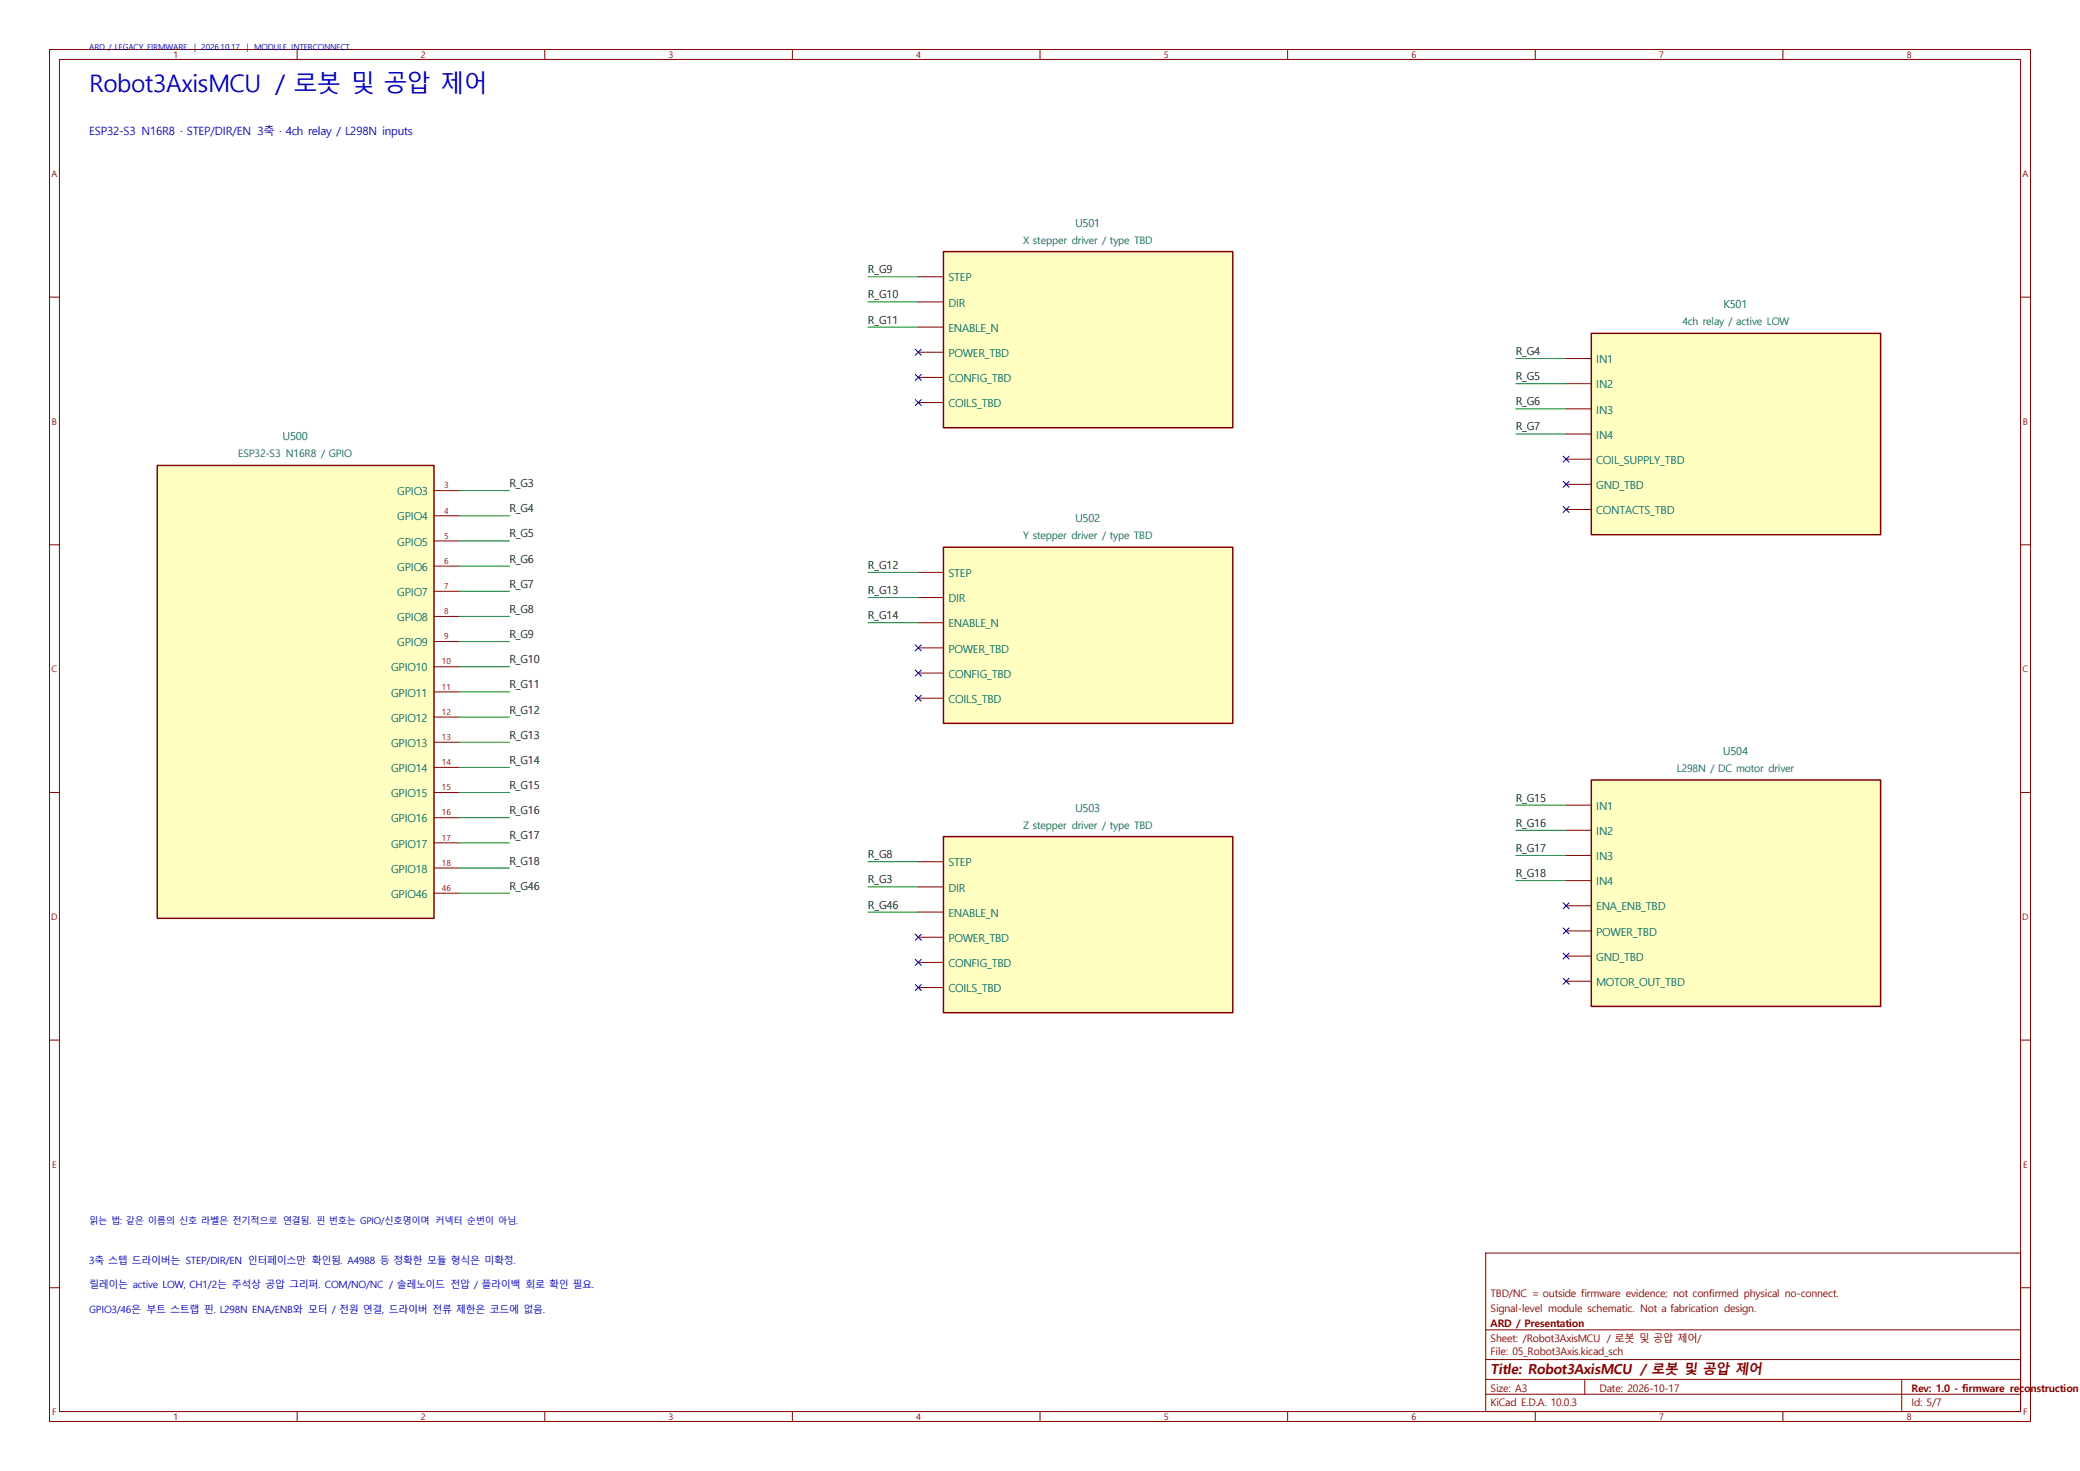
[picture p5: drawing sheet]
(kicad_sch (version 20250114) (generator "eeschema") (paper "A3")
    (title_block (title "Robot3AxisMCU / 로봇 및 공압 제어") (date "2026-10-17") (rev "1.0 - firmware reconstruction")
    (company "ARD / Presentation") (comment 1 "Signal-level module schematic. Not a fabrication design.")
    (comment 2 "TBD/NC = outside firmware evidence; not confirmed physical no-connect."))
    (lib_symbols (symbol "ARD:05_Robot3Axis_U500"  (pin_names (offset 1)) (in_bom yes) (on_board no)
(property "Reference" "U500" (at 0 51.72 0) (effects (font (size 1.5 1.5))))
(property "Value" "ESP32-S3 N16R8 / GPIO" (at 0 48.22 0) (effects (font (size 1.5 1.5))))
(symbol "05_Robot3Axis_U500_0_1" (rectangle (start -27.94 45.72) (end 27.94 -45.72) (stroke (width 0.3) (type default)) (fill (type background))))
(symbol "05_Robot3Axis_U500_1_1"
(pin passive line (at 33.02 40.64 180) (length 5.08) (name "GPIO3" (effects (font (size 1.6 1.6)))) (number "3" (effects (font (size 1.2 1.2)))))
(pin passive line (at 33.02 35.56 180) (length 5.08) (name "GPIO4" (effects (font (size 1.6 1.6)))) (number "4" (effects (font (size 1.2 1.2)))))
(pin passive line (at 33.02 30.48 180) (length 5.08) (name "GPIO5" (effects (font (size 1.6 1.6)))) (number "5" (effects (font (size 1.2 1.2)))))
(pin passive line (at 33.02 25.4 180) (length 5.08) (name "GPIO6" (effects (font (size 1.6 1.6)))) (number "6" (effects (font (size 1.2 1.2)))))
(pin passive line (at 33.02 20.32 180) (length 5.08) (name "GPIO7" (effects (font (size 1.6 1.6)))) (number "7" (effects (font (size 1.2 1.2)))))
(pin passive line (at 33.02 15.24 180) (length 5.08) (name "GPIO8" (effects (font (size 1.6 1.6)))) (number "8" (effects (font (size 1.2 1.2)))))
(pin passive line (at 33.02 10.16 180) (length 5.08) (name "GPIO9" (effects (font (size 1.6 1.6)))) (number "9" (effects (font (size 1.2 1.2)))))
(pin passive line (at 33.02 5.08 180) (length 5.08) (name "GPIO10" (effects (font (size 1.6 1.6)))) (number "10" (effects (font (size 1.2 1.2)))))
(pin passive line (at 33.02 0.0 180) (length 5.08) (name "GPIO11" (effects (font (size 1.6 1.6)))) (number "11" (effects (font (size 1.2 1.2)))))
(pin passive line (at 33.02 -5.08 180) (length 5.08) (name "GPIO12" (effects (font (size 1.6 1.6)))) (number "12" (effects (font (size 1.2 1.2)))))
(pin passive line (at 33.02 -10.16 180) (length 5.08) (name "GPIO13" (effects (font (size 1.6 1.6)))) (number "13" (effects (font (size 1.2 1.2)))))
(pin passive line (at 33.02 -15.24 180) (length 5.08) (name "GPIO14" (effects (font (size 1.6 1.6)))) (number "14" (effects (font (size 1.2 1.2)))))
(pin passive line (at 33.02 -20.32 180) (length 5.08) (name "GPIO15" (effects (font (size 1.6 1.6)))) (number "15" (effects (font (size 1.2 1.2)))))
(pin passive line (at 33.02 -25.4 180) (length 5.08) (name "GPIO16" (effects (font (size 1.6 1.6)))) (number "16" (effects (font (size 1.2 1.2)))))
(pin passive line (at 33.02 -30.48 180) (length 5.08) (name "GPIO17" (effects (font (size 1.6 1.6)))) (number "17" (effects (font (size 1.2 1.2)))))
(pin passive line (at 33.02 -35.56 180) (length 5.08) (name "GPIO18" (effects (font (size 1.6 1.6)))) (number "18" (effects (font (size 1.2 1.2)))))
(pin passive line (at 33.02 -40.64 180) (length 5.08) (name "GPIO46" (effects (font (size 1.6 1.6)))) (number "46" (effects (font (size 1.2 1.2))))))) (symbol "ARD:05_Robot3Axis_U501" (pin_numbers hide) (pin_names (offset 1)) (in_bom yes) (on_board no)
(property "Reference" "U501" (at 0 23.78 0) (effects (font (size 1.5 1.5))))
(property "Value" "X stepper driver / type TBD" (at 0 20.28 0) (effects (font (size 1.5 1.5))))
(symbol "05_Robot3Axis_U501_0_1" (rectangle (start -29.21 17.78) (end 29.21 -17.78) (stroke (width 0.3) (type default)) (fill (type background))))
(symbol "05_Robot3Axis_U501_1_1"
(pin passive line (at -34.29 12.7 0) (length 5.08) (name "STEP" (effects (font (size 1.6 1.6)))) (number "STEP" (effects (font (size 1.2 1.2)))))
(pin passive line (at -34.29 7.62 0) (length 5.08) (name "DIR" (effects (font (size 1.6 1.6)))) (number "DIR" (effects (font (size 1.2 1.2)))))
(pin passive line (at -34.29 2.54 0) (length 5.08) (name "ENABLE_N" (effects (font (size 1.6 1.6)))) (number "ENABLE_N" (effects (font (size 1.2 1.2)))))
(pin passive line (at -34.29 -2.54 0) (length 5.08) (name "POWER_TBD" (effects (font (size 1.6 1.6)))) (number "POWER_TBD" (effects (font (size 1.2 1.2)))))
(pin passive line (at -34.29 -7.62 0) (length 5.08) (name "CONFIG_TBD" (effects (font (size 1.6 1.6)))) (number "CONFIG_TBD" (effects (font (size 1.2 1.2)))))
(pin passive line (at -34.29 -12.7 0) (length 5.08) (name "COILS_TBD" (effects (font (size 1.6 1.6)))) (number "COILS_TBD" (effects (font (size 1.2 1.2))))))) (symbol "ARD:05_Robot3Axis_U502" (pin_numbers hide) (pin_names (offset 1)) (in_bom yes) (on_board no)
(property "Reference" "U502" (at 0 23.78 0) (effects (font (size 1.5 1.5))))
(property "Value" "Y stepper driver / type TBD" (at 0 20.28 0) (effects (font (size 1.5 1.5))))
(symbol "05_Robot3Axis_U502_0_1" (rectangle (start -29.21 17.78) (end 29.21 -17.78) (stroke (width 0.3) (type default)) (fill (type background))))
(symbol "05_Robot3Axis_U502_1_1"
(pin passive line (at -34.29 12.7 0) (length 5.08) (name "STEP" (effects (font (size 1.6 1.6)))) (number "STEP" (effects (font (size 1.2 1.2)))))
(pin passive line (at -34.29 7.62 0) (length 5.08) (name "DIR" (effects (font (size 1.6 1.6)))) (number "DIR" (effects (font (size 1.2 1.2)))))
(pin passive line (at -34.29 2.54 0) (length 5.08) (name "ENABLE_N" (effects (font (size 1.6 1.6)))) (number "ENABLE_N" (effects (font (size 1.2 1.2)))))
(pin passive line (at -34.29 -2.54 0) (length 5.08) (name "POWER_TBD" (effects (font (size 1.6 1.6)))) (number "POWER_TBD" (effects (font (size 1.2 1.2)))))
(pin passive line (at -34.29 -7.62 0) (length 5.08) (name "CONFIG_TBD" (effects (font (size 1.6 1.6)))) (number "CONFIG_TBD" (effects (font (size 1.2 1.2)))))
(pin passive line (at -34.29 -12.7 0) (length 5.08) (name "COILS_TBD" (effects (font (size 1.6 1.6)))) (number "COILS_TBD" (effects (font (size 1.2 1.2))))))) (symbol "ARD:05_Robot3Axis_U503" (pin_numbers hide) (pin_names (offset 1)) (in_bom yes) (on_board no)
(property "Reference" "U503" (at 0 23.78 0) (effects (font (size 1.5 1.5))))
(property "Value" "Z stepper driver / type TBD" (at 0 20.28 0) (effects (font (size 1.5 1.5))))
(symbol "05_Robot3Axis_U503_0_1" (rectangle (start -29.21 17.78) (end 29.21 -17.78) (stroke (width 0.3) (type default)) (fill (type background))))
(symbol "05_Robot3Axis_U503_1_1"
(pin passive line (at -34.29 12.7 0) (length 5.08) (name "STEP" (effects (font (size 1.6 1.6)))) (number "STEP" (effects (font (size 1.2 1.2)))))
(pin passive line (at -34.29 7.62 0) (length 5.08) (name "DIR" (effects (font (size 1.6 1.6)))) (number "DIR" (effects (font (size 1.2 1.2)))))
(pin passive line (at -34.29 2.54 0) (length 5.08) (name "ENABLE_N" (effects (font (size 1.6 1.6)))) (number "ENABLE_N" (effects (font (size 1.2 1.2)))))
(pin passive line (at -34.29 -2.54 0) (length 5.08) (name "POWER_TBD" (effects (font (size 1.6 1.6)))) (number "POWER_TBD" (effects (font (size 1.2 1.2)))))
(pin passive line (at -34.29 -7.62 0) (length 5.08) (name "CONFIG_TBD" (effects (font (size 1.6 1.6)))) (number "CONFIG_TBD" (effects (font (size 1.2 1.2)))))
(pin passive line (at -34.29 -12.7 0) (length 5.08) (name "COILS_TBD" (effects (font (size 1.6 1.6)))) (number "COILS_TBD" (effects (font (size 1.2 1.2))))))) (symbol "ARD:05_Robot3Axis_K501" (pin_numbers hide) (pin_names (offset 1)) (in_bom yes) (on_board no)
(property "Reference" "K501" (at 0 26.32 0) (effects (font (size 1.5 1.5))))
(property "Value" "4ch relay / active LOW" (at 0 22.82 0) (effects (font (size 1.5 1.5))))
(symbol "05_Robot3Axis_K501_0_1" (rectangle (start -29.21 20.32) (end 29.21 -20.32) (stroke (width 0.3) (type default)) (fill (type background))))
(symbol "05_Robot3Axis_K501_1_1"
(pin passive line (at -34.29 15.24 0) (length 5.08) (name "IN1" (effects (font (size 1.6 1.6)))) (number "IN1" (effects (font (size 1.2 1.2)))))
(pin passive line (at -34.29 10.16 0) (length 5.08) (name "IN2" (effects (font (size 1.6 1.6)))) (number "IN2" (effects (font (size 1.2 1.2)))))
(pin passive line (at -34.29 5.08 0) (length 5.08) (name "IN3" (effects (font (size 1.6 1.6)))) (number "IN3" (effects (font (size 1.2 1.2)))))
(pin passive line (at -34.29 0.0 0) (length 5.08) (name "IN4" (effects (font (size 1.6 1.6)))) (number "IN4" (effects (font (size 1.2 1.2)))))
(pin passive line (at -34.29 -5.08 0) (length 5.08) (name "COIL_SUPPLY_TBD" (effects (font (size 1.6 1.6)))) (number "COIL_SUPPLY_TBD" (effects (font (size 1.2 1.2)))))
(pin passive line (at -34.29 -10.16 0) (length 5.08) (name "GND_TBD" (effects (font (size 1.6 1.6)))) (number "GND_TBD" (effects (font (size 1.2 1.2)))))
(pin passive line (at -34.29 -15.24 0) (length 5.08) (name "CONTACTS_TBD" (effects (font (size 1.6 1.6)))) (number "CONTACTS_TBD" (effects (font (size 1.2 1.2))))))) (symbol "ARD:05_Robot3Axis_U504" (pin_numbers hide) (pin_names (offset 1)) (in_bom yes) (on_board no)
(property "Reference" "U504" (at 0 28.86 0) (effects (font (size 1.5 1.5))))
(property "Value" "L298N / DC motor driver" (at 0 25.36 0) (effects (font (size 1.5 1.5))))
(symbol "05_Robot3Axis_U504_0_1" (rectangle (start -29.21 22.86) (end 29.21 -22.86) (stroke (width 0.3) (type default)) (fill (type background))))
(symbol "05_Robot3Axis_U504_1_1"
(pin passive line (at -34.29 17.78 0) (length 5.08) (name "IN1" (effects (font (size 1.6 1.6)))) (number "IN1" (effects (font (size 1.2 1.2)))))
(pin passive line (at -34.29 12.7 0) (length 5.08) (name "IN2" (effects (font (size 1.6 1.6)))) (number "IN2" (effects (font (size 1.2 1.2)))))
(pin passive line (at -34.29 7.62 0) (length 5.08) (name "IN3" (effects (font (size 1.6 1.6)))) (number "IN3" (effects (font (size 1.2 1.2)))))
(pin passive line (at -34.29 2.54 0) (length 5.08) (name "IN4" (effects (font (size 1.6 1.6)))) (number "IN4" (effects (font (size 1.2 1.2)))))
(pin passive line (at -34.29 -2.54 0) (length 5.08) (name "ENA_ENB_TBD" (effects (font (size 1.6 1.6)))) (number "ENA_ENB_TBD" (effects (font (size 1.2 1.2)))))
(pin passive line (at -34.29 -7.62 0) (length 5.08) (name "POWER_TBD" (effects (font (size 1.6 1.6)))) (number "POWER_TBD" (effects (font (size 1.2 1.2)))))
(pin passive line (at -34.29 -12.7 0) (length 5.08) (name "GND_TBD" (effects (font (size 1.6 1.6)))) (number "GND_TBD" (effects (font (size 1.2 1.2)))))
(pin passive line (at -34.29 -17.78 0) (length 5.08) (name "MOTOR_OUT_TBD" (effects (font (size 1.6 1.6)))) (number "MOTOR_OUT_TBD" (effects (font (size 1.2 1.2))))))))
    (text "Robot3AxisMCU / 로봇 및 공압 제어" (at 18 18 0) (effects (font (size 3.5 3.5)) (justify left))) (text "ESP32-S3 N16R8 · STEP/DIR/EN 3축 · 4ch relay / L298N inputs" (at 18 27 0) (effects (font (size 1.65 1.65)) (justify left))) (text "ARD / LEGACY FIRMWARE  |  2026.10.17  |  MODULE INTERCONNECT" (at 18 10 0) (effects (font (size 1.2 1.2)) (justify left))) (text "읽는 법: 같은 이름의 신호 라벨은 전기적으로 연결됨. 핀 번호는 GPIO/신호명이며 커넥터 순번이 아님." (at 18 247 0) (effects (font (size 1.35 1.35)) (justify left))) (text "3축 스텝 드라이버는 STEP/DIR/EN 인터페이스만 확인됨. A4988 등 정확한 모듈 형식은 미확정." (at 18 255 0) (effects (font (size 1.45 1.45)) (justify left))) (text "릴레이는 active LOW, CH1/2는 주석상 공압 그리퍼. COM/NO/NC / 솔레노이드 전압 / 플라이백 회로 확인 필요." (at 18 260 0) (effects (font (size 1.45 1.45)) (justify left))) (text "GPIO3/46은 부트 스트랩 핀. L298N ENA/ENB와 모터 / 전원 연결, 드라이버 전류 제한은 코드에 없음." (at 18 265 0) (effects (font (size 1.45 1.45)) (justify left))) (wire (pts (xy 92.71 99.06) (xy 102.87 99.06)) (stroke (width 0) (type default))) (label "R_G3" (at 102.87 99.06 0) (effects (font (size 1.6 1.6)) (justify left bottom))) (wire (pts (xy 92.71 104.14) (xy 102.87 104.14)) (stroke (width 0) (type default))) (label "R_G4" (at 102.87 104.14 0) (effects (font (size 1.6 1.6)) (justify left bottom))) (wire (pts (xy 92.71 109.22) (xy 102.87 109.22)) (stroke (width 0) (type default))) (label "R_G5" (at 102.87 109.22 0) (effects (font (size 1.6 1.6)) (justify left bottom))) (wire (pts (xy 92.71 114.3) (xy 102.87 114.3)) (stroke (width 0) (type default))) (label "R_G6" (at 102.87 114.3 0) (effects (font (size 1.6 1.6)) (justify left bottom))) (wire (pts (xy 92.71 119.38) (xy 102.87 119.38)) (stroke (width 0) (type default))) (label "R_G7" (at 102.87 119.38 0) (effects (font (size 1.6 1.6)) (justify left bottom))) (wire (pts (xy 92.71 124.46) (xy 102.87 124.46)) (stroke (width 0) (type default))) (label "R_G8" (at 102.87 124.46 0) (effects (font (size 1.6 1.6)) (justify left bottom))) (wire (pts (xy 92.71 129.54) (xy 102.87 129.54)) (stroke (width 0) (type default))) (label "R_G9" (at 102.87 129.54 0) (effects (font (size 1.6 1.6)) (justify left bottom))) (wire (pts (xy 92.71 134.62) (xy 102.87 134.62)) (stroke (width 0) (type default))) (label "R_G10" (at 102.87 134.62 0) (effects (font (size 1.6 1.6)) (justify left bottom))) (wire (pts (xy 92.71 139.7) (xy 102.87 139.7)) (stroke (width 0) (type default))) (label "R_G11" (at 102.87 139.7 0) (effects (font (size 1.6 1.6)) (justify left bottom))) (wire (pts (xy 92.71 144.78) (xy 102.87 144.78)) (stroke (width 0) (type default))) (label "R_G12" (at 102.87 144.78 0) (effects (font (size 1.6 1.6)) (justify left bottom))) (wire (pts (xy 92.71 149.86) (xy 102.87 149.86)) (stroke (width 0) (type default))) (label "R_G13" (at 102.87 149.86 0) (effects (font (size 1.6 1.6)) (justify left bottom))) (wire (pts (xy 92.71 154.94) (xy 102.87 154.94)) (stroke (width 0) (type default))) (label "R_G14" (at 102.87 154.94 0) (effects (font (size 1.6 1.6)) (justify left bottom))) (wire (pts (xy 92.71 160.02) (xy 102.87 160.02)) (stroke (width 0) (type default))) (label "R_G15" (at 102.87 160.02 0) (effects (font (size 1.6 1.6)) (justify left bottom))) (wire (pts (xy 92.71 165.1) (xy 102.87 165.1)) (stroke (width 0) (type default))) (label "R_G16" (at 102.87 165.1 0) (effects (font (size 1.6 1.6)) (justify left bottom))) (wire (pts (xy 92.71 170.18) (xy 102.87 170.18)) (stroke (width 0) (type default))) (label "R_G17" (at 102.87 170.18 0) (effects (font (size 1.6 1.6)) (justify left bottom))) (wire (pts (xy 92.71 175.26) (xy 102.87 175.26)) (stroke (width 0) (type default))) (label "R_G18" (at 102.87 175.26 0) (effects (font (size 1.6 1.6)) (justify left bottom))) (wire (pts (xy 92.71 180.34) (xy 102.87 180.34)) (stroke (width 0) (type default))) (label "R_G46" (at 102.87 180.34 0) (effects (font (size 1.6 1.6)) (justify left bottom))) (symbol (lib_id "ARD:05_Robot3Axis_U500") (at 59.69 139.7 0) (unit 1) (in_bom yes) (on_board no) (dnp no)
    (property "Reference" "U500" (at 59.69 87.97999999999999 0) (effects (font (size 1.6 1.6))))
    (property "Value" "ESP32-S3 N16R8 / GPIO" (at 59.69 91.47999999999999 0) (effects (font (size 1.5 1.5))))) (wire (pts (xy 185.42 55.88) (xy 175.26 55.88)) (stroke (width 0) (type default))) (label "R_G9" (at 175.26 55.88 180) (effects (font (size 1.6 1.6)) (justify left bottom))) (wire (pts (xy 185.42 60.96) (xy 175.26 60.96)) (stroke (width 0) (type default))) (label "R_G10" (at 175.26 60.96 180) (effects (font (size 1.6 1.6)) (justify left bottom))) (wire (pts (xy 185.42 66.04) (xy 175.26 66.04)) (stroke (width 0) (type default))) (label "R_G11" (at 175.26 66.04 180) (effects (font (size 1.6 1.6)) (justify left bottom))) (no_connect (at 185.42 71.12)) (no_connect (at 185.42 76.2)) (no_connect (at 185.42 81.28)) (symbol (lib_id "ARD:05_Robot3Axis_U501") (at 219.71 68.58 0) (unit 1) (in_bom yes) (on_board no) (dnp no)
    (property "Reference" "U501" (at 219.71 44.8 0) (effects (font (size 1.6 1.6))))
    (property "Value" "X stepper driver / type TBD" (at 219.71 48.3 0) (effects (font (size 1.5 1.5))))) (wire (pts (xy 185.42 115.57) (xy 175.26 115.57)) (stroke (width 0) (type default))) (label "R_G12" (at 175.26 115.57 180) (effects (font (size 1.6 1.6)) (justify left bottom))) (wire (pts (xy 185.42 120.65) (xy 175.26 120.65)) (stroke (width 0) (type default))) (label "R_G13" (at 175.26 120.65 180) (effects (font (size 1.6 1.6)) (justify left bottom))) (wire (pts (xy 185.42 125.73) (xy 175.26 125.73)) (stroke (width 0) (type default))) (label "R_G14" (at 175.26 125.73 180) (effects (font (size 1.6 1.6)) (justify left bottom))) (no_connect (at 185.42 130.81)) (no_connect (at 185.42 135.89)) (no_connect (at 185.42 140.97)) (symbol (lib_id "ARD:05_Robot3Axis_U502") (at 219.71 128.27 0) (unit 1) (in_bom yes) (on_board no) (dnp no)
    (property "Reference" "U502" (at 219.71 104.49000000000001 0) (effects (font (size 1.6 1.6))))
    (property "Value" "Y stepper driver / type TBD" (at 219.71 107.99000000000001 0) (effects (font (size 1.5 1.5))))) (wire (pts (xy 185.42 173.99) (xy 175.26 173.99)) (stroke (width 0) (type default))) (label "R_G8" (at 175.26 173.99 180) (effects (font (size 1.6 1.6)) (justify left bottom))) (wire (pts (xy 185.42 179.07) (xy 175.26 179.07)) (stroke (width 0) (type default))) (label "R_G3" (at 175.26 179.07 180) (effects (font (size 1.6 1.6)) (justify left bottom))) (wire (pts (xy 185.42 184.15) (xy 175.26 184.15)) (stroke (width 0) (type default))) (label "R_G46" (at 175.26 184.15 180) (effects (font (size 1.6 1.6)) (justify left bottom))) (no_connect (at 185.42 189.23)) (no_connect (at 185.42 194.31)) (no_connect (at 185.42 199.39)) (symbol (lib_id "ARD:05_Robot3Axis_U503") (at 219.71 186.69 0) (unit 1) (in_bom yes) (on_board no) (dnp no)
    (property "Reference" "U503" (at 219.71 162.91 0) (effects (font (size 1.6 1.6))))
    (property "Value" "Z stepper driver / type TBD" (at 219.71 166.41 0) (effects (font (size 1.5 1.5))))) (wire (pts (xy 316.23 72.39) (xy 306.07 72.39)) (stroke (width 0) (type default))) (label "R_G4" (at 306.07 72.39 180) (effects (font (size 1.6 1.6)) (justify left bottom))) (wire (pts (xy 316.23 77.47) (xy 306.07 77.47)) (stroke (width 0) (type default))) (label "R_G5" (at 306.07 77.47 180) (effects (font (size 1.6 1.6)) (justify left bottom))) (wire (pts (xy 316.23 82.55) (xy 306.07 82.55)) (stroke (width 0) (type default))) (label "R_G6" (at 306.07 82.55 180) (effects (font (size 1.6 1.6)) (justify left bottom))) (wire (pts (xy 316.23 87.63) (xy 306.07 87.63)) (stroke (width 0) (type default))) (label "R_G7" (at 306.07 87.63 180) (effects (font (size 1.6 1.6)) (justify left bottom))) (no_connect (at 316.23 92.71)) (no_connect (at 316.23 97.79)) (no_connect (at 316.23 102.87)) (symbol (lib_id "ARD:05_Robot3Axis_K501") (at 350.52 87.63 0) (unit 1) (in_bom yes) (on_board no) (dnp no)
    (property "Reference" "K501" (at 350.52 61.31 0) (effects (font (size 1.6 1.6))))
    (property "Value" "4ch relay / active LOW" (at 350.52 64.81 0) (effects (font (size 1.5 1.5))))) (wire (pts (xy 316.23 162.56) (xy 306.07 162.56)) (stroke (width 0) (type default))) (label "R_G15" (at 306.07 162.56 180) (effects (font (size 1.6 1.6)) (justify left bottom))) (wire (pts (xy 316.23 167.64) (xy 306.07 167.64)) (stroke (width 0) (type default))) (label "R_G16" (at 306.07 167.64 180) (effects (font (size 1.6 1.6)) (justify left bottom))) (wire (pts (xy 316.23 172.72) (xy 306.07 172.72)) (stroke (width 0) (type default))) (label "R_G17" (at 306.07 172.72 180) (effects (font (size 1.6 1.6)) (justify left bottom))) (wire (pts (xy 316.23 177.8) (xy 306.07 177.8)) (stroke (width 0) (type default))) (label "R_G18" (at 306.07 177.8 180) (effects (font (size 1.6 1.6)) (justify left bottom))) (no_connect (at 316.23 182.88)) (no_connect (at 316.23 187.96)) (no_connect (at 316.23 193.04)) (no_connect (at 316.23 198.12)) (symbol (lib_id "ARD:05_Robot3Axis_U504") (at 350.52 180.34 0) (unit 1) (in_bom yes) (on_board no) (dnp no)
    (property "Reference" "U504" (at 350.52 151.48000000000002 0) (effects (font (size 1.6 1.6))))
    (property "Value" "L298N / DC motor driver" (at 350.52 154.98000000000002 0) (effects (font (size 1.5 1.5)))))
    (sheet_instances (path "" (page "5")))
    (embedded_fonts no))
